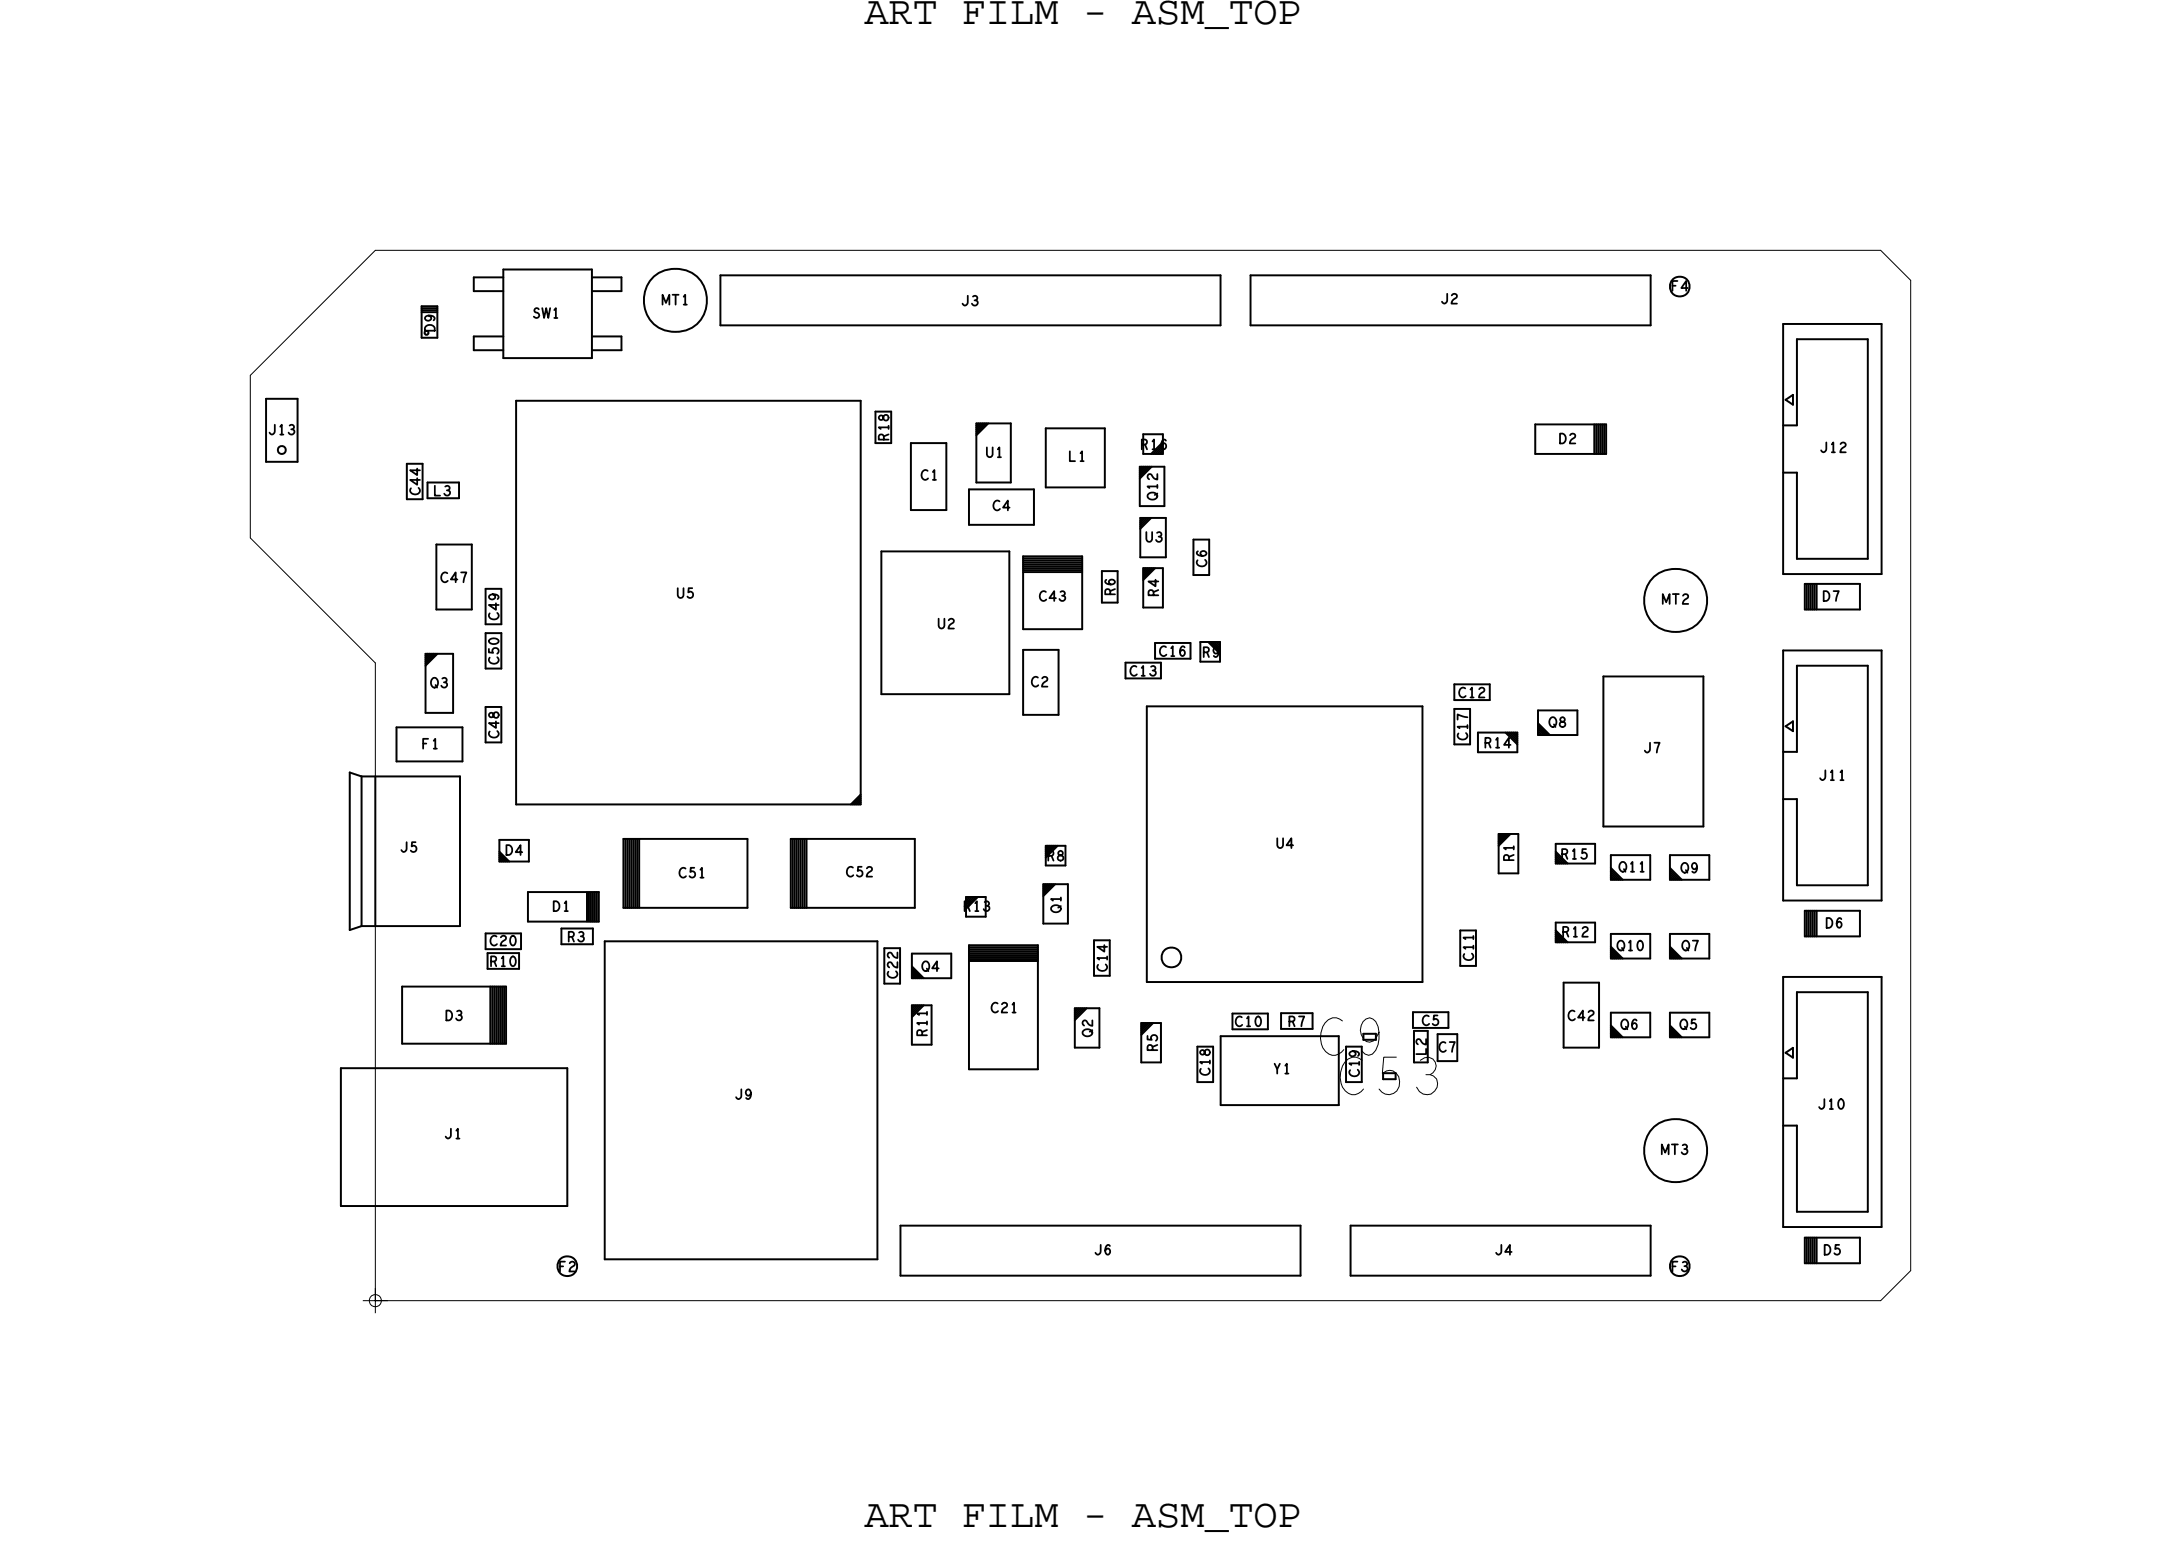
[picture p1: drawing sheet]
<svg xmlns="http://www.w3.org/2000/svg" width="110mm" height="79mm" viewBox="0 0 110 79" stroke-linecap="round" stroke-linejoin="round" font-family="sans-serif">
<defs><g id="words">
<g font-size="2.1">
<text x="43.9" y="1.2">ART FILM - ASM_TOP</text>
<text x="43.9" y="77.5">ART FILM - ASM_TOP</text>
</g>
<g font-size="1.9">
<text x="66.9" y="53.6">C9</text>
<text x="67.9" y="55.6">C53</text>
</g>
<g font-size=".5">
<text x="13.6" y="22.1">J13</text>
<text x="45.1" y="22.4" transform="rotate(-90 45.1 22.4)">R18</text>
<text x="57.9" y="22.8">R16</text>
<text x="58.8" y="25.4" transform="rotate(-90 58.8 25.4)">Q12</text>
<text x="21.9" y="34.9">Q3</text>
<text x="57.4" y="34.3">C13</text>
<text x="21.4" y="38">F1</text>
<text x="75.4" y="38">R14</text>
<text x="92.4" y="39.6">J11</text>
<text x="28.8" y="47.8">R3</text>
<text x="48.9" y="46.3">R13</text>
<text x="53.9" y="46.4" transform="rotate(-90 53.9 46.4)">Q1</text>
<text x="76.9" y="43.8" transform="rotate(-90 76.9 43.8)">R1</text>
<text x="79.3" y="43.6">R15</text>
<text x="79.3" y="47.6">R12</text>
<text x="82.2" y="44.3">Q11</text>
<text x="24.9" y="49.1">R10</text>
<text x="47.1" y="52.7" transform="rotate(-90 47.1 52.7)">R11</text>
<text x="74.8" y="48.8" transform="rotate(-90 74.8 48.8)">C11</text>
<text x="82.1" y="48.3">Q10</text>
<text x="84.9" y="64.6">F3</text>
</g>
</g></defs>
<!-- layer: Board Outline -->
<path d="M12.7 19.1v8.2zM19.1 12.7h76.4zM19.1 12.7l-6.4 6.4zM95.5 12.7l1.5 1.5zM97 14.2v50.3zM12.7 27.3l6.4 6.4zM19.1 33.7v32.4zM19.1 66.1h76.4zM95.5 66.1l1.5-1.6z" fill="none" stroke="#000" stroke-width=".05"/>
<!-- layer: Components -->
<g fill="none" stroke="#000" stroke-width=".1">
<path d="M21.4 15.6h.8zM21.4 17.2h.8zM21.4 15.6v1.6zM21.4 15.7h.8zM21.4 15.8h.8zM21.4 15.9h.8zM21.6 16.9l.1-.1 .1 .2h-.1zM22.2 15.6v1.6zM24.1 14.1h1.5zM24.1 17.1h1.5zM24.1 14.8h1.5zM24.1 14.1v.7z"/>
<path d="M24.1 17.8h1.5zM24.1 17.1v.7zM25.6 18.2h4.5zM25.6 13.7v4.5zM25.6 13.7h4.5zM30.1 14.1h1.5zM30.1 17.1h1.5zM30.1 14.8h1.5zM30.1 17.8h1.5zM30.1 13.7v4.5zM31.6 14.1v.7zM31.6 17.1v.7z"/>
<path d="M36.6 16.5h25.4zM36.6 14h25.4zM36.6 14v2.5zM62 14v2.5zM63.5 14h20.3zM63.5 14v2.5zM63.5 16.5h20.3zM83.8 14v2.5zM90.6 16.5v12.7zM90.6 16.5h5zM91.3 17.2h3.6zM91.3 17.2v4.4z"/>
<path d="M94.9 17.2v11.2zM95.6 16.5v12.7zM13.5 20.3h1.6zM13.5 20.3v3.2zM13.5 23.5h1.6zM14.1 22.8l.2-.1 .2 .1v.1l-.2 .2-.2-.2zM15.1 20.3v3.2zM17.8 39.2l.6 .2zM17.8 39.2v8zM18.4 39.4h5zM18.4 39.4v7.6zM19.1 39.4v7.6z"/>
<path d="M20.1 36.9h3.4zM20.1 36.9v1.8zM20.1 38.7h3.4zM20.7 23.6h.8zM20.7 25.4h.8zM20.7 23.6v1.8zM21.5 23.6v1.8zM21.6 33.2h1.4zM21.6 33.3l.1-.1zM21.6 33.4l.2-.2zM21.6 33.5l.3-.3zM21.6 33.6l.4-.4z"/>
<path d="M21.6 33.7l.5-.5zM21.6 33.8l.6-.6zM21.6 33.2v3zM21.6 36.2h1.4zM21.7 25.3h1.6zM21.7 24.5v.8zM21.7 24.5h1.6zM22.2 31h1.8zM22.2 27.7v3.3zM22.2 27.7h1.8zM23 33.2v3zM23.3 24.5v.8z"/>
<path d="M23.4 39.4v7.6zM23.5 36.9v1.8zM24 27.7v3.3zM24.7 32.2h.8zM24.7 29.9h.8zM24.7 35.9h.8zM24.7 34h.8zM24.7 32.2v1.8zM24.7 31.7h.8zM24.7 29.9v1.8zM24.7 37.7h.8zM24.7 35.9v1.8z"/>
<path d="M25.5 32.2v1.8zM25.5 29.9v1.8zM25.5 35.9v1.8zM26.2 20.4v20.5zM26.2 20.4h17.5zM43.7 20.4v20.5zM44.5 20.9h.8zM44.5 22.5h.8zM44.5 20.9v1.6zM44.8 28h6.5zM44.8 28v7.3zM44.8 35.3h6.5z"/>
<path d="M45.3 20.9v1.6zM46.3 25.9h1.8zM46.3 22.5v3.4zM46.3 22.5h1.8zM48.1 22.5v3.4zM49.2 26.7h3.3zM49.2 24.9v1.8zM49.2 24.9h3.3zM49.6 21.5h1.7zM49.6 21.6l.1-.1zM49.6 21.7l.2-.2zM49.6 21.8l.3-.3z"/>
<path d="M49.6 21.9l.4-.4zM49.6 22l.5-.5zM49.6 22.1l.6-.6zM49.6 21.5v3zM49.6 24.5h1.7zM51.3 28v7.3zM51.3 21.5v3zM52 28.3h3zM52 28.4h3zM52 28.5h3zM52 28.6h3zM52 28.7h3z"/>
<path d="M52 28.8h3zM52 28.9h3zM52 29h3zM52 29.1h3zM52 32h3zM52 28.3v3.7zM52 36.3h1.8zM52 33v3.3zM52 33h1.8zM52.5 24.9v1.8zM53.1 21.8h3zM53.1 24.8h3z"/>
<path d="M53.1 21.8v3zM53.8 33v3.3zM55 28.3v3.7zM56 29h.8zM56 30.6h.8zM56 29v1.6zM56.1 21.8v3zM56.8 29v1.6zM57.2 34.5h1.8zM57.2 33.7v.8zM57.2 33.7h1.8zM57.9 23.7v2z"/>
<path d="M57.9 25.7h1.2zM57.9 23.8l.1-.1zM57.9 23.9l.2-.2zM57.9 24l.3-.3zM57.9 24.1l.4-.4zM57.9 24.2l.5-.5zM57.9 24.3l.6-.6zM57.9 23.7h1.2zM57.9 26.3h1.3zM57.9 26.6l.3-.3zM57.9 26.7l.4-.4zM57.9 26.8l.5-.5z"/>
<path d="M57.9 26.9l.6-.6zM57.9 26.3v2zM57.9 28.3h1.3zM58.1 28.9h1zM58.1 22.1h1zM58.1 26.3l-.2 .2zM58.1 28.9v2zM58.1 30.9h1zM58.1 23.1h1zM58.1 22.1v1zM58.2 28.9l-.1 .1zM58.2 35.9v14z"/>
<path d="M58.2 35.9h14zM58.3 28.9l-.2 .2zM58.4 28.9l-.3 .3zM58.5 28.9l-.4 .4zM58.5 23.1l.6-.6zM58.6 28.9l-.5 .5zM58.6 23.1l.5-.5zM58.7 28.9l-.6 .6zM58.7 23.1l.4-.4zM58.7 33.5h1.8zM58.7 32.7v.8zM58.7 32.7h1.8z"/>
<path d="M58.8 23.1l.3-.3zM58.9 23.1l.2-.2zM59 23.1l.1-.1zM59 33.7v.8zM59.1 28.9v2zM59.1 22.1v1zM59.1 23.7v2zM59.2 26.3v2zM60.5 32.7v.8zM60.6 27.4h.8zM60.6 29.2h.8zM60.6 27.4v1.8z"/>
<path d="M61 32.6h1zM61 33.6h1zM61 32.6v1zM61.4 32.6l.6 .6zM61.4 27.4v1.8zM61.5 32.6l.5 .5zM61.6 32.6l.4 .4zM61.7 32.6l.3 .3zM61.8 32.6l.2 .2zM61.9 32.6l.1 .1zM62 32.6v1zM72.2 35.9v14z"/>
<path d="M73.9 36h.8zM73.9 37.8h.8zM73.9 36v1.8zM73.9 34.8v.8zM73.9 35.6h1.8zM73.9 34.8h1.8zM74.7 36v1.8zM75.1 38.2h2zM75.1 37.2v1zM75.1 37.2h2zM75.7 34.8v.8zM76.5 37.2l.6 .6z"/>
<path d="M76.6 37.2l.5 .5zM76.7 37.2l.4 .4zM76.8 37.2l.3 .3zM76.9 37.2l.2 .2zM77 37.2l.1 .1zM77.1 37.2v1zM78 21.6h3.6zM78 23.1h3.6zM78 21.6v1.5zM78.1 36.7l.6 .6zM78.1 37.1l.2 .2zM78.1 36.9l.4 .4z"/>
<path d="M78.1 37.3h2zM78.1 36.1v1.2zM78.1 36.1h2zM78.1 36.8l.5 .5zM78.1 37l.3 .3zM78.1 37.2l.1 .1zM80.1 36.1v1.2zM81 21.6v1.5zM81.1 21.6v1.5zM81.2 21.6v1.5zM81.3 21.6v1.5zM81.4 21.6v1.5z"/>
<path d="M81.4 34.4h5.1zM81.4 34.4v7.6zM81.5 21.6v1.5zM81.6 21.6v1.5zM86.5 34.4v7.6zM90.6 29.2h5zM90.6 21.6h.7zM90.6 33v12.7zM90.6 38.2h.7zM90.6 33h5zM90.6 24h.7zM90.7 20.3l.4-.2z"/>
<path d="M90.7 36.9l.4-.3zM90.7 20.3l.4 .3zM90.7 36.9l.4 .2zM91.1 20.1v.5zM91.1 36.6v.5zM91.3 28.4h3.6zM91.3 24v4.4zM91.3 33.8h3.6zM91.3 33.8v4.4zM91.7 29.7h2.8zM91.7 29.7v1.3zM91.7 31h2.8z"/>
<path d="M91.8 29.7v1.3zM91.9 29.7v1.3zM92 29.7v1.3zM92.1 29.7v1.3zM92.2 29.7v1.3zM92.3 29.7v1.3zM94.5 29.7v1.3zM94.9 33.8v11.2zM95.6 33v12.7zM17.3 54.2h11.5zM17.3 54.2v7zM17.8 47.2l.6-.2z"/>
<path d="M18.4 47h5zM20.4 50.1h5.3zM20.4 53h5.3zM20.4 50.1v2.9zM24.7 48.2h1.8zM24.7 47.4v.8zM24.7 47.4h1.8zM24.8 49.2h1.6zM24.8 48.4v.8zM24.8 48.4h1.6zM24.9 50.1v2.9zM25 50.1v2.9z"/>
<path d="M25.1 50.1v2.9zM25.2 50.1v2.9zM25.3 50.1v2.9zM25.4 43.4l.4 .4zM25.4 43.8h1.5zM25.4 43.6l.2 .2zM25.4 43.3l.5 .5zM25.4 42.7h1.5zM25.4 42.7v1.1zM25.4 43.5l.3 .3zM25.4 43.7l.1 .1zM25.4 50.1v2.9z"/>
<path d="M25.5 50.1v2.9zM25.6 50.1v2.9zM25.7 50.1v2.9zM26.2 40.9h17.5zM26.4 48.4v.8zM26.5 47.4v.8zM26.8 45.3h3.6zM26.8 46.8h3.6zM26.8 45.3v1.5zM26.9 42.7v1.1zM28.5 47.2v.8zM28.5 48h1.6z"/>
<path d="M28.5 47.2h1.6zM28.8 54.2v7zM29.8 45.3v1.5zM29.9 45.3v1.5zM30 45.3v1.5zM30.1 47.2v.8zM30.1 45.3v1.5zM30.2 45.3v1.5zM30.3 45.3v1.5zM30.4 45.3v1.5zM30.7 47.8v16.2zM30.7 47.8h13.9z"/>
<path d="M31.7 42.6v3.5zM31.7 46.1h6.3zM31.7 42.6h6.3zM31.8 42.6v3.5zM31.9 42.6v3.5zM32 42.6v3.5zM32.1 42.6v3.5zM32.2 42.6v3.5zM32.3 42.6v3.5zM32.4 42.6v3.5zM32.5 42.6v3.5zM38 42.6v3.5z"/>
<path d="M40.2 42.6v3.5zM40.2 46.1h6.3zM40.2 42.6h6.3zM40.3 42.6v3.5zM40.4 42.6v3.5zM40.5 42.6v3.5zM40.6 42.6v3.5zM40.7 42.6v3.5zM40.8 42.6v3.5zM40.9 42.6v3.5zM41 42.6v3.5zM43.7 40.4l-.5 .5z"/>
<path d="M43.7 40.5l-.4 .4zM43.7 40.6l-.3 .3zM43.7 40.7l-.2 .2zM43.7 40.8l-.1 .1zM44.6 47.8v16.2zM44.9 48.2h.8zM44.9 50h.8zM44.9 48.2v1.8zM45.7 48.2v1.8zM46.3 51.1h1zM46.3 49.3l.4 .4zM46.3 49.1l.6 .6z"/>
<path d="M46.3 49.5l.2 .2zM46.3 51.1v2zM46.3 53.1h1zM46.3 49.7h2zM46.3 48.4v1.3zM46.3 48.4h2zM46.3 49.2l.5 .5zM46.3 49.4l.3 .3zM46.3 49.6l.1 .1zM46.4 51.1l-.1 .1zM46.5 42.6v3.5zM46.5 51.1l-.2 .2z"/>
<path d="M46.6 51.1l-.3 .3zM46.7 51.1l-.4 .4zM46.8 51.1l-.5 .5zM46.9 51.1l-.6 .6zM47.3 51.1v2zM48.3 48.4v1.3zM49.1 45.6h1zM49.1 45.6v1zM49.1 46.6h1zM49.2 45.6l-.1 .1zM49.2 48.1h3.5zM49.2 48.2h3.5z"/>
<path d="M49.2 48.3h3.5zM49.2 48.4h3.5zM49.2 48.5h3.5zM49.2 48.6h3.5zM49.2 48.7h3.5zM49.2 48.8h3.5zM49.2 54.3h3.5zM49.2 48v6.3zM49.2 48h3.5zM49.3 45.6l-.2 .2zM49.4 45.6l-.3 .3zM49.5 45.6l-.4 .4z"/>
<path d="M49.6 45.6l-.5 .5zM49.7 45.6l-.6 .6zM50.1 45.6v1zM52.7 48v6.3zM53 44.9v2zM53 46.9h1.2zM53 45l.1-.1zM53 45.1l.2-.2zM53 45.2l.3-.3zM53 45.3l.4-.4zM53 45.4l.5-.5zM53 45.5l.6-.6z"/>
<path d="M53 44.9h1.2zM53.1 43h1zM53.1 43v1zM53.1 44h1zM53.2 43l-.1 .1zM53.3 43l-.2 .2zM53.4 43l-.3 .3zM53.5 43l-.4 .4zM53.6 43l-.5 .5zM53.7 43l-.6 .6zM54.1 43v1zM54.2 44.9v2z"/>
<path d="M54.6 51.3l.1-.1zM54.6 51.2v2zM54.6 53.2h1.2zM54.6 51.4l.2-.2zM54.6 51.5l.3-.3zM54.6 51.6l.4-.4zM54.6 51.7l.5-.5zM54.6 51.8l.6-.6zM54.6 51.2h1.2zM55.6 47.8h.8zM55.6 49.6h.8zM55.6 47.8v1.8z"/>
<path d="M55.8 51.2v2zM56.4 47.8v1.8zM58 52h1zM58 52v2zM58 54h1zM58.1 52l-.1 .1zM58.2 52l-.2 .2zM58.2 49.9h14zM58.3 52l-.3 .3zM58.4 52l-.4 .4zM58.5 52l-.5 .5zM58.6 52l-.6 .6z"/>
<path d="M59 52v2zM60.8 53.2h.8zM60.8 55h.8zM60.8 53.2v1.8zM61.6 53.2v1.8zM62 52.6h6zM62 56.1h6zM62 52.6v3.5zM62.6 52.3h1.8zM62.6 51.5v.8zM62.6 51.5h1.8zM64.4 51.5v.8z"/>
<path d="M65.1 52.3h1.6zM65.1 51.5v.8zM65.1 51.5h1.6zM66.7 51.5v.8zM68 52.6v3.5zM68.4 53.2v1.8zM69.2 53.2v1.8zM71.8 51.4v.8zM71.8 52.2h1.8zM71.8 51.4h1.8zM71.8 52.4v1.6zM71.8 52.4h.7z"/>
<path d="M72.5 52.4v1.6zM73 52.5h1zM73 52.5v1.4zM73 53.9h1zM73.6 51.4v.8zM74 52.5v1.4zM74.2 47.3h.8zM74.2 49.1h.8zM74.2 47.3v1.8zM75 47.3v1.8zM76.1 42.4h1zM76.1 42.4v2z"/>
<path d="M76.1 44.4h1zM76.2 42.4l-.1 .1zM76.3 42.4l-.2 .2zM76.4 42.4l-.3 .3zM76.5 42.4l-.4 .4zM76.6 42.4l-.5 .5zM76.7 42.4l-.6 .6zM77.1 42.4v2zM79 43.9h2zM79 42.9v1zM79 43.8l.1 .1zM79 43.7l.2 .2z"/>
<path d="M79 43.6l.3 .3zM79 43.5l.4 .4zM79 43.4l.5 .5zM79 43.3l.6 .6zM79 47.9h2zM79 46.9v1zM79 47.8l.1 .1zM79 47.7l.2 .2zM79 47.6l.3 .3zM79 47.5l.4 .4zM79 47.4l.5 .5zM79 47.3l.6 .6z"/>
<path d="M79 42.9h2zM79 46.9h2zM79.4 53.2h1.8zM79.4 49.9v3.3zM79.4 49.9h1.8zM81 42.9v1zM81 46.9v1zM81.2 49.9v3.3zM81.4 42h5.1zM81.8 52.1l.6 .6zM81.8 44.1l.6 .6zM81.8 48.1l.6 .6z"/>
<path d="M81.8 52.5l.2 .2zM81.8 44.5l.2 .2zM81.8 48.5l.2 .2zM81.8 52.3l.4 .4zM81.8 44.3l.4 .4zM81.8 48.3l.4 .4zM81.8 52.7h2zM81.8 51.4v1.3zM81.8 44.7h2zM81.8 43.4v1.3zM81.8 48.7h2zM81.8 47.4v1.3z"/>
<path d="M81.8 51.4h2zM81.8 43.4h2zM81.8 47.4h2zM81.8 52.2l.5 .5zM81.8 44.2l.5 .5zM81.8 48.2l.5 .5zM81.8 52.4l.3 .3zM81.8 44.4l.3 .3zM81.8 48.4l.3 .3zM81.8 52.6l.1 .1zM81.8 44.6l.1 .1zM81.8 48.6l.1 .1z"/>
<path d="M83.8 51.4v1.3zM83.8 43.4v1.3zM83.8 47.4v1.3zM84.8 44.1l.6 .6zM84.8 48.1l.6 .6zM84.8 52.1l.6 .6zM84.8 44.3l.4 .4zM84.8 48.3l.4 .4zM84.8 52.3l.4 .4zM84.8 44.7h2zM84.8 43.4v1.3zM84.8 48.7h2z"/>
<path d="M84.8 47.4v1.3zM84.8 52.7h2zM84.8 51.4v1.3zM84.8 44.5l.2 .2zM84.8 48.5l.2 .2zM84.8 52.5l.2 .2zM84.8 43.4h2zM84.8 47.4h2zM84.8 51.4h2zM84.8 44.4l.3 .3zM84.8 48.4l.3 .3zM84.8 52.4l.3 .3z"/>
<path d="M84.8 44.2l.5 .5zM84.8 48.2l.5 .5zM84.8 52.2l.5 .5zM84.8 44.6l.1 .1zM84.8 48.6l.1 .1zM84.8 52.6l.1 .1zM86.8 43.4v1.3zM86.8 47.4v1.3zM86.8 51.4v1.3zM90.6 45.7h5zM90.6 49.6v12.7zM90.6 54.8h.7z"/>
<path d="M90.6 49.6h5zM90.6 40.6h.7zM90.6 57.2h.7zM90.7 53.5l.4-.3zM90.7 53.5l.4 .2zM91.1 53.2v.5zM91.3 45h3.6zM91.3 40.6v4.4zM91.3 57.2v4.3zM91.3 50.4h3.6zM91.3 50.4v4.4zM91.7 46.3h2.8z"/>
<path d="M91.7 46.3v1.3zM91.7 47.6h2.8zM91.8 46.3v1.3zM91.9 46.3v1.3zM92 46.3v1.3zM92.1 46.3v1.3zM92.2 46.3v1.3zM92.3 46.3v1.3zM94.5 46.3v1.3zM94.9 50.4v11.1zM95.6 49.6v12.7zM17.3 61.2h11.5z"/>
<path d="M30.7 64h13.9zM45.7 64.8h20.4zM45.7 62.2v2.6zM45.7 62.2h20.4zM66.1 62.2v2.6zM68.6 62.2v2.6zM68.6 62.2h15.2zM68.6 64.8h15.2zM83.8 62.2v2.6zM90.6 62.3h5zM91.3 61.5h3.6zM91.7 62.9h2.8z"/>
<path d="M91.7 62.9v1.3zM91.7 64.2h2.8zM91.8 62.9v1.3zM91.9 62.9v1.3zM92 62.9v1.3zM92.1 62.9v1.3zM92.2 62.9v1.3zM92.3 62.9v1.3zM94.5 62.9v1.3z"/>
<circle cx="34.3" cy="15.3" r="1.61"/>
<circle cx="85.3" cy="14.6" r=".5"/>
<circle cx="85.1" cy="30.5" r="1.61"/>
<circle cx="59.5" cy="48.6" r=".5"/>
<circle cx="85.1" cy="58.4" r="1.61"/>
<circle cx="28.8" cy="64.3" r=".5"/>
<circle cx="85.3" cy="64.3" r=".5"/>
</g>
<!-- layer: Text -->
<g fill="none" stroke="#000" stroke-width=".09">
<path d="M21.6 16.6a.26 .26 0 0 1 .3-.1 .26 .26 0 0 1 .2 .3h-.5zM21.8 16v.1a.14 .14 0 0 1 0 .2 .14 .14 0 0 1-.2-.1 .14 .14 0 0 1 .2-.2l.3 .1-.1 .2M27.4 15.7a.12 .12 0 0 0-.2 0 .12 .12 0 0 0 0 .2 .15 .15 0 0 1 .2 .1 .15 .15 0 0 1-.1 .1 .15 .15 0 0 1-.2 0M27.5 15.6l.1 .5 .1-.5 .1 .5 .1-.5M28.2 15.7v-.1v.5M28.2 16.1h.1M33.6 15.5v-.5l.2 .4 .2-.4v.5M34.2 15h.3M34.3 15v.5M34.7 15.1l.1-.1v.5M34.7 15.5h.2M49.2 15l-.1 .4-.1 .1-.1-.1"/>
<path d="M49.4 15.1a.12 .12 0 0 1 .2 0 .12 .12 0 0 1 0 .2M49.5 15.3a.15 .15 0 0 1 .2 .1 .15 .15 0 0 1-.2 .1 .15 .15 0 0 1-.1-.1M73.5 14.9v.4l-.1 .1-.2-.1M73.7 15a.13 .13 0 0 1 .2-.1 .13 .13 0 0 1 .1 .2l-.3 .3h.3M84.9 14.5h.2M85.2 14.3h-.3v.5M85.7 14.6h-.3l.2-.3v.5M14 21.6l-.1 .4-.1 .1-.1-.1M14.2 21.7l.1-.1v.5M14.7 21.6a.12 .12 0 0 1 .2 0 .12 .12 0 0 1-.1 .2M21.2 23.8v.3l-.4-.2h.5M21.2 24.3v.3l-.4-.2h.5"/>
<path d="M21.3 24.8a.22 .22 0 0 1-.2 .3 .22 .22 0 0 1-.2-.3M21.7 37.5h-.2v.5M22 37.6l.1-.1v.5M22.1 24.7v.5h.3M22.5 34.5a.12 .12 0 0 1 .2 0 .12 .12 0 0 1-.1 .2M22.6 24.7a.12 .12 0 0 1 .2 0 .12 .12 0 0 1 0 .2M22.7 24.9a.15 .15 0 0 1 .2 .1 .15 .15 0 0 1-.2 .2 .15 .15 0 0 1-.1-.1M22.7 29.1a.22 .22 0 0 0-.3 .2 .22 .22 0 0 0 .3 .2M23.2 29.4h-.3l.2-.3v.5M23.4 29.1h.3l-.2 .5M24.8 33v.1l.2 .1a.16 .16 0 0 1 .1-.3 .16 .16 0 0 1 .2 .1 .16 .16 0 0 1 0 .2M24.8 32.5a.26 .26 0 0 1 .3-.1 .26 .26 0 0 1 .2 .2 .26 .26 0 0 1-.3 .1 .26 .26 0 0 1-.2-.2z"/>
<path d="M24.9 36.2a.12 .12 0 0 0-.1 .2 .12 .12 0 0 0 .2 0 .12 .12 0 0 0 .1-.1 .14 .14 0 0 1 .2-.1 .14 .14 0 0 1 0 .2 .14 .14 0 0 1-.2-.1l-.1-.1zM25 30.2h.1a.14 .14 0 0 1 0 .2 .14 .14 0 0 1-.2-.1 .14 .14 0 0 1 .1-.1l.3 .1v.1M25.2 30.6v.4l-.4-.3h.5M25.2 36.6v.4l-.4-.3h.5M25.3 33.4a.22 .22 0 0 1-.2 .3 .22 .22 0 0 1-.2-.3M25.3 31.1a.22 .22 0 0 1-.2 .4 .22 .22 0 0 1-.2-.4M25.3 37.1a.22 .22 0 0 1-.2 .4 .22 .22 0 0 1-.2-.4M34.4 29.9v.3l.2 .2 .1-.2v-.3M35.2 29.9h-.2v.2a.16 .16 0 0 1 .2 0 .16 .16 0 0 1-.1 .3 .16 .16 0 0 1-.2-.1M44.7 21.1a.12 .12 0 0 0-.1 .2 .12 .12 0 0 0 .2 0 .12 .12 0 0 0 .1-.1 .14 .14 0 0 1 .2-.1 .14 .14 0 0 1 0 .2 .14 .14 0 0 1-.2-.1l-.1-.1zM44.9 22.3v-.2h-.2l-.1 .2h.5M45.1 21.7h-.5l.1 .1"/>
<path d="M47.1 23.9a.22 .22 0 0 0-.3 .2 .22 .22 0 0 0 .3 .2M47.4 24l.1-.1v.5M47.4 24.4h.1M47.7 31.4v.4l.1 .1 .2-.1v-.4M48.2 31.5a.13 .13 0 0 1 .2-.1 .13 .13 0 0 1 0 .2l-.2 .3h.2M50.1 22.7v.4l.2 .1 .1-.1v-.4M50.7 22.8l.1-.1v.5M50.7 23.2h.1M50.8 25.5a.22 .22 0 0 0-.4 .2 .22 .22 0 0 0 .4 .1M51.3 25.8h-.4l.3-.4v.5M52.7 34.4a.22 .22 0 0 0-.3 .2 .22 .22 0 0 0 .3 .2M52.9 34.5a.13 .13 0 0 1 .2-.1 .13 .13 0 0 1 .1 .2l-.3 .3h.3"/>
<path d="M53.1 30.1a.22 .22 0 0 0-.3 .2 .22 .22 0 0 0 .3 .1M53.6 30.4h-.3l.2-.4v.5M53.9 30.1a.12 .12 0 0 1 .2 0 .12 .12 0 0 1-.1 .2M53.9 30.3a.15 .15 0 0 1 .2 .1 .15 .15 0 0 1-.1 .1 .15 .15 0 0 1-.2-.1M54.3 22.9v.5h.3M54.9 23l.1-.1v.5M54.9 23.4h.1M56.2 29.4l-.1 .1a.24 .24 0 0 0 .3 .2 .24 .24 0 0 0 .2-.2 .14 .14 0 0 0-.2-.1 .15 .15 0 0 0 0 .3M56.4 30.2v-.2l-.2-.1-.1 .3h.5M56.6 29.9l-.2 .1M57.7 33.9a.22 .22 0 0 0-.3 .2 .22 .22 0 0 0 .3 .1M58 33.9l.1-.1v.5"/>
<path d="M58 22.6h.2v-.2l-.2-.1v.5M58.2 27v.4l.2 .1 .1-.1v-.4M58.5 33.9a.12 .12 0 0 1 .2 0 .12 .12 0 0 1-.1 .2M58.5 22.4l.1-.1v.5M58.6 30.2v-.2h-.2l-.1 .2h.5M58.7 29.4v.4l-.4-.3h.5M58.8 27.1a.12 .12 0 0 1 .2 0 .12 .12 0 0 1-.1 .2M58.8 24.1v.3l-.3-.3a.13 .13 0 0 0-.2 .1 .13 .13 0 0 0 .1 .1M58.8 24.7h-.5l.1 .1M58.8 30l-.2 .1M58.8 27.3a.15 .15 0 0 1 .2 .1 .15 .15 0 0 1-.1 .1 .15 .15 0 0 1-.2-.1M59.2 22.4v-.1a.24 .24 0 0 0-.2 .3 .24 .24 0 0 0 .2 .2 .14 .14 0 0 0 0-.2 .14 .14 0 0 0-.2 0"/>
<path d="M59.2 32.9a.22 .22 0 0 0-.3 .2 .22 .22 0 0 0 .3 .1M59.5 32.9l.1-.1v.5M59.5 33.3h.1M60.2 32.9l-.1-.1a.24 .24 0 0 0-.2 .3 .24 .24 0 0 0 .2 .2 .14 .14 0 0 0 .1-.2 .15 .15 0 0 0-.3 0M60.8 28a.24 .24 0 0 0 .2 .2 .24 .24 0 0 0 .3-.1 .16 .16 0 0 0-.3-.1 .14 .14 0 0 0 .1 .2M61.1 33.1h.2l.1-.2h-.3v.5M61.2 28.4a.22 .22 0 0 1-.2 .4 .22 .22 0 0 1-.2-.3M61.3 33.1l.1 .3M61.9 33.1a.15 .15 0 0 1-.3 0 .14 .14 0 0 1 .1-.2 .14 .14 0 0 1 .2 .2l-.1 .3-.2-.1M74.4 35a.22 .22 0 0 0-.3 .2 .22 .22 0 0 0 .3 .1M74.5 37.2a.22 .22 0 0 1-.2 .4 .22 .22 0 0 1-.2-.4M74.5 36.4l-.5-.1v.2"/>
<path d="M74.5 36.9h-.5l.1 .1M74.5 36.8v.2M74.7 35l.1-.1v.5M74.7 35.4h.1M75.1 35a.13 .13 0 0 1 .2-.1 .13 .13 0 0 1 .1 .2l-.3 .3h.3M75.4 37.7h.3v-.2h-.3v.5M76 37.6l.1-.1v.5M76.7 37.8h-.3l.2-.3v.5M78.9 36.8l.1 .1M79.2 22a.25 .25 0 0 1 .3 .3 .25 .25 0 0 1-.3 .2zM79.3 36.5v.1a.2 .2 0 0 1 .1 .1 .2 .2 0 0 1 .1 .2 .16 .16 0 0 1-.3-.1 .15 .15 0 0 1 .2-.2l.1-.1zM79.7 22.1a.13 .13 0 0 1 .2-.1 .13 .13 0 0 1 .1 .2l-.3 .3h.3"/>
<path d="M83.8 37.7v.4l-.1 .1-.2-.1M84 37.7h.3l-.2 .5M84.4 30.7v-.5l.2 .4 .2-.4v.5M85 30.2h.3M85.1 30.2v.5M85.5 30.3a.13 .13 0 0 1 .2-.1 .13 .13 0 0 1 0 .2l-.2 .3h.2M92.6 30a.25 .25 0 0 1 .3 .3 .25 .25 0 0 1-.3 .2zM92.7 39.1v.4l-.1 .1-.2-.1M92.8 22.5l-.1 .4-.1 .1-.1-.1M93 39.2l.1-.1v.5M93 22.6l.1-.1v.5M93 23h.2"/>
<path d="M93.1 30h.3l-.2 .5M93.5 39.2l.1-.1v.5M93.5 22.6a.13 .13 0 0 1 .2-.1 .13 .13 0 0 1 0 .2l-.2 .3h.2M20.7 42.8l-.1 .4-.1 .1-.1-.1M21.1 42.8h-.2v.2a.16 .16 0 0 1 .2 0 .16 .16 0 0 1 0 .3 .16 .16 0 0 1-.2-.1M22.7 51.3a.25 .25 0 0 1 .3 .3 .25 .25 0 0 1-.3 .2zM22.9 57.3v.4l-.1 .1-.2-.1M23.2 57.4l.1-.1v.5M23.2 57.8h.1M23.2 51.4a.12 .12 0 0 1 .2 0 .12 .12 0 0 1 0 .2M23.3 51.6a.15 .15 0 0 1 .2 .1 .15 .15 0 0 1-.2 .1 .15 .15 0 0 1-.1-.1M24.9 48.8h.3v-.2h-.3v.5"/>
<path d="M25.2 47.6a.22 .22 0 0 0-.3 .2 .22 .22 0 0 0 .3 .1M25.4 47.6a.13 .13 0 0 1 .2-.1 .13 .13 0 0 1 .1 .2l-.3 .3h.3M25.5 48.7l.1-.1v.5M25.7 42.9a.25 .25 0 0 1 .3 .3 .25 .25 0 0 1-.3 .2zM26 48.6a.24 .24 0 0 1 .2 .2 .24 .24 0 0 1-.2 .3 .34 .34 0 0 1 0-.5zM26 47.5a.24 .24 0 0 1 .2 .3 .24 .24 0 0 1-.2 .2 .34 .34 0 0 1 0-.5zM26.5 43.3h-.3l.2-.4v.5M28.1 45.8a.25 .25 0 0 1 .3 .2 .25 .25 0 0 1-.3 .3zM28.7 45.9l.1-.1v.5M28.7 46.3h.1M28.9 47.6h.2v-.2l-.2-.1v.5M29.4 47.4a.12 .12 0 0 1 .2 0 .12 .12 0 0 1 0 .2"/>
<path d="M34.8 44.1a.22 .22 0 0 0-.3 .2 .22 .22 0 0 0 .3 .2M35.3 44.1h-.2v.2a.16 .16 0 0 1 .2 0 .16 .16 0 0 1-.1 .3 .16 .16 0 0 1-.2-.1M35.6 44.2l.1-.1v.5M35.6 44.6h.1M37.7 55.3l-.1 .4-.1 .1-.1-.1M38.1 55.5v.1a.14 .14 0 0 1-.2-.1 .14 .14 0 0 1 .1-.1 .14 .14 0 0 1 .1 .1l-.1 .3h-.1M43.3 44.1a.22 .22 0 0 0-.3 .2 .22 .22 0 0 0 .3 .1M43.8 44h-.2v.2a.16 .16 0 0 1 .2 .1 .16 .16 0 0 1-.1 .2 .16 .16 0 0 1-.2-.1M44 44.1a.13 .13 0 0 1 .2-.1 .13 .13 0 0 1 .1 .2l-.3 .3h.3M45.5 49.3a.22 .22 0 0 1-.2 .4 .22 .22 0 0 1-.2-.4M45.6 48.4v.3l-.3-.3a.13 .13 0 0 0-.2 .1 .13 .13 0 0 0 .1 .1M45.6 48.9v.2l-.3-.2a.13 .13 0 0 0-.2 0 .13 .13 0 0 0 .1 .2"/>
<path d="M46.8 52.6v-.2l-.2-.1v.3h.5M47.1 49.2l.1 .1M47.1 51.5h-.5h.1M47.1 52h-.5h.1M47.7 49.2h-.4l.3-.4v.5M49 46h.2v-.2h-.2v.5M49.5 45.9l.1-.1v.5M50 45.8a.12 .12 0 0 1 .2 0 .12 .12 0 0 1-.1 .2M50.7 51a.22 .22 0 0 0-.3 .2 .22 .22 0 0 0 .3 .1M50.9 51a.13 .13 0 0 1 .2-.1 .13 .13 0 0 1 0 .2l-.2 .3h.3M51.4 51l.1-.1v.5M51.4 51.4h.2"/>
<path d="M53.2 43.5l.3-.1v-.1l-.3-.1v.5M53.4 43.5l.1 .2M53.8 43.3v.1a.2 .2 0 0 1 .2 .1 .2 .2 0 0 1 0 .2 .16 .16 0 0 1-.3-.1 .15 .15 0 0 1 .2-.2l.1-.1zM53.9 45.7h-.5h.1M55.5 51.8v.3l-.3-.2a.13 .13 0 0 0-.2 0 .13 .13 0 0 0 .1 .2M55.5 52.3l-.2 .1M56.1 48v.3l-.4-.2h.5M56.2 49a.22 .22 0 0 1-.2 .3 .22 .22 0 0 1-.2-.3M56.2 48.7h-.5h.1M56.2 48.6v.1M58.3 52.6v.2h.2a.16 .16 0 0 1 0-.2 .16 .16 0 0 1 .3 0 .16 .16 0 0 1-.1 .3M58.5 53.3v-.2h-.2v.2h.5"/>
<path d="M58.8 53.1l-.3 .1M61 53.3a.12 .12 0 0 0 0 .2 .12 .12 0 0 0 .1 .1 .12 .12 0 0 0 .1-.2 .14 .14 0 0 1 .2-.1 .15 .15 0 0 1 0 .3 .14 .14 0 0 1-.2-.1l-.1-.2zM61.4 54.3a.22 .22 0 0 1-.2 .3 .22 .22 0 0 1-.2-.3M61.4 53.9h-.5l.1 .1M61.4 53.9v.1M63.1 51.7a.22 .22 0 0 0-.3 .2 .22 .22 0 0 0 .3 .1M63.3 51.7l.1-.1v.5M63.3 52.1h.2M63.8 51.6a.24 .24 0 0 1 .2 .3 .24 .24 0 0 1-.2 .2 .34 .34 0 0 1 0-.5zM64.7 54l.2 .5M64.9 42.6v.3l.1 .2 .2-.2v-.3M65 54l-.1 .3"/>
<path d="M65.3 54.1l.1-.1v.5M65.3 54.5h.1M65.5 51.9h.2v-.2l-.2-.1v.5M65.7 51.9l.1 .2M65.7 42.9h-.4l.3-.3v.5M66 51.6h.2l-.1 .5M69 53.9v.2M72.4 53.3v.2h-.5M72.4 52.8v.2l-.3-.2a.13 .13 0 0 0-.2 0 .13 .13 0 0 0 .1 .2M72.6 51.6a.22 .22 0 0 0-.4 .2 .22 .22 0 0 0 .4 .2M73 51.6h-.2v.2a.16 .16 0 0 1 .2 0 .16 .16 0 0 1 0 .3 .16 .16 0 0 1-.2-.1M73.4 53a.22 .22 0 0 0-.3 .2 .22 .22 0 0 0 .3 .1"/>
<path d="M73.6 52.9h.3l-.2 .5M74.8 48.4a.22 .22 0 0 1-.2 .4 .22 .22 0 0 1-.2-.4M74.8 47.6h-.5l.1 .1M74.8 48.1h-.5l.1 .1M76.6 43.7v-.2l-.2-.1v.3h.5M76.9 43.1h-.5h.1M79.3 43.4h.3v-.2l-.3-.1v.5M79.4 47.3h.2v-.2h-.2v.5M79.9 43.2l.1-.1v.5M79.9 47.2l.1-.1v.5M80 51.4a.22 .22 0 0 0-.3 .2 .22 .22 0 0 0 .3 .1M80.4 47.2a.13 .13 0 0 1 .2-.1 .13 .13 0 0 1 0 .2l-.2 .3h.2"/>
<path d="M80.5 51.7h-.4l.3-.4v.5M80.6 43.1h-.2v.2a.16 .16 0 0 1 .2 .1 .16 .16 0 0 1-.1 .2 .16 .16 0 0 1-.2-.1M80.7 51.4a.13 .13 0 0 1 .2-.1 .13 .13 0 0 1 0 .2l-.2 .3h.2M82.6 52.1l.1 .2M82.7 47.9l.1-.1v.5M82.8 43.9l.1-.1v.5M83.1 51.8a.24 .24 0 0 0-.2 .2 .24 .24 0 0 0 .2 .3 .15 .15 0 0 0 0-.3 .14 .14 0 0 0-.2 .1M83.2 47.8a.24 .24 0 0 1 .2 .2 .24 .24 0 0 1-.2 .3 .34 .34 0 0 1 0-.5zM83.3 43.9l.1-.1v.5M84.4 58.6v-.5l.2 .4 .1-.4v.5M84.9 58.1h.3M85.1 58.1v.5"/>
<path d="M85.5 58.2a.12 .12 0 0 1 .2 0 .12 .12 0 0 1-.1 .2M85.5 58.4a.15 .15 0 0 1 .2 .1 .15 .15 0 0 1-.1 .1 .15 .15 0 0 1-.2-.1M85.6 52.1l.1 .2M85.6 44.2l.1 .1M85.7 48.1l.1 .2M86 47.8h.2l-.1 .5M86.1 51.8h-.2v.2a.16 .16 0 0 1 .2 0 .16 .16 0 0 1 0 .3 .16 .16 0 0 1-.2-.1M86.2 44v.1a.16 .16 0 0 1-.3-.1 .14 .14 0 0 1 .1-.1 .14 .14 0 0 1 .2 .1l-.1 .3h-.2M92.7 55.8l-.1 .4-.1 .1-.1-.1M92.8 46.6a.25 .25 0 0 1 .3 .3 .25 .25 0 0 1-.3 .2zM92.9 55.9l.1-.1v.5M92.9 56.3h.2"/>
<path d="M93.4 55.8a.24 .24 0 0 1 .2 .3 .24 .24 0 0 1-.2 .2 .34 .34 0 0 1 0-.5zM93.5 46.7v-.1a.24 .24 0 0 0-.2 .3 .24 .24 0 0 0 .2 .2 .14 .14 0 0 0 0-.2 .14 .14 0 0 0-.2 0M28.4 64.3h.2M28.7 64.1h-.3v.5M28.9 64.2a.13 .13 0 0 1 .2-.1 .13 .13 0 0 1 .1 .2l-.3 .3h.3M55.9 63.2v.4l-.1 .1-.2-.1M56.4 63.3l-.1-.1a.24 .24 0 0 0-.2 .3 .24 .24 0 0 0 .2 .2 .14 .14 0 0 0 .1-.2 .15 .15 0 0 0-.3 0M76.3 63.2l-.1 .4-.1 .1-.1-.1M76.8 63.6h-.4l.3-.4v.5M85.2 64.1h-.3v.5M85.5 64.1a.12 .12 0 0 1 .2 0 .12 .12 0 0 1-.1 .2M92.7 63.2a.25 .25 0 0 1 .3 .3 .25 .25 0 0 1-.3 .2z"/>
<path d="M93.4 63.2h-.2v.2a.16 .16 0 0 1 .2 .1 .16 .16 0 0 1 0 .2 .16 .16 0 0 1-.2-.1"/>
<circle cx="22.1" cy="34.7" r=".22"/>
<circle cx="58.6" cy="25.2" r=".22"/>
<circle cx="78.9" cy="36.7" r=".22"/>
<circle cx="47" cy="49.1" r=".22"/>
<circle cx="53.7" cy="46.1" r=".22"/>
<circle cx="55.3" cy="52.4" r=".22"/>
<circle cx="82.3" cy="48" r=".22"/>
<circle cx="82.4" cy="44" r=".22"/>
<circle cx="82.5" cy="52" r=".22"/>
<circle cx="85.5" cy="52" r=".22"/>
<circle cx="85.6" cy="44.1" r=".22"/>
<circle cx="85.6" cy="48" r=".22"/>
</g>
<path d="M68.2 51.8a.6 .6 0 0 0-1 .3 .93 .93 0 0 0 .6 1.5l.5-.3M69.2 53.8a.6 .6 0 0 0-1 .3 .93 .93 0 0 0 .6 1.5l.5-.3M70 52.4l-.1 .3a.37 .37 0 0 1-.6 .1 .66 .66 0 0 1 .3-1.1 1.03 1.03 0 0 1 .4 1.4l-.3 .4-.2 .1-.3-.2M70.9 53.7h-.6l-.1 .8a.59 .59 0 0 1 .9 .4 .59 .59 0 0 1-.8 .7l-.3-.3M72.1 53.8a.46 .46 0 0 1 .8 .1 .46 .46 0 0 1-.3 .7" fill="none" stroke="#000" stroke-width=".05"/>
<!-- layer: Drawing Origin -->
<path d="M18.4 66.1h1.3M18.8 65.8l.3-.1 .2 .1 .1 .3-.1 .2-.2 .1-.3-.1v-.2zM19.1 65.4v1.3" fill="none" stroke="#000" stroke-width=".05"/>
<use href="#words"/>
</svg>
